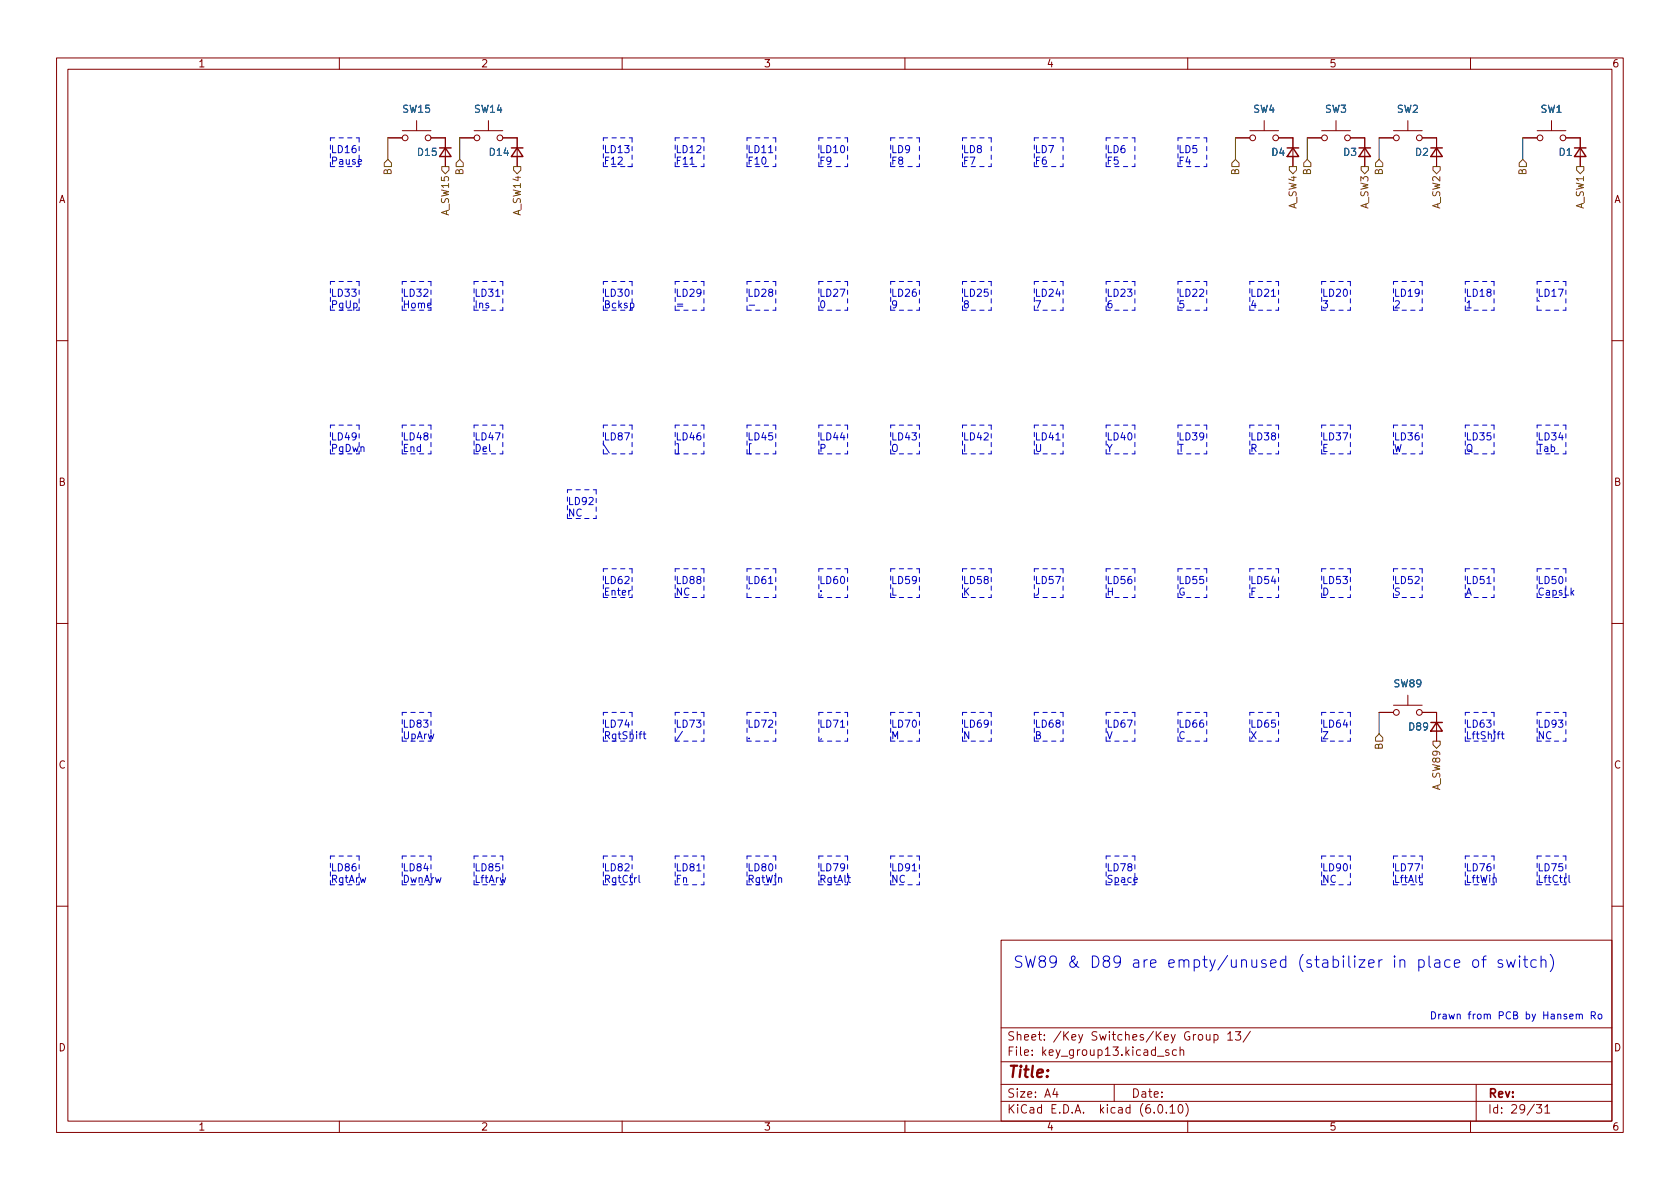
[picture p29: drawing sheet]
<svg xmlns="http://www.w3.org/2000/svg" width="297mm" height="210mm" viewBox="0 0 297 210" stroke-linecap="round" stroke-linejoin="round" font-family="sans-serif">
<defs><g id="words">
<text font-size="2.8" fill="#0000c2" x="179.1" y="171.1">SW89 &amp; D89 are empty/unused (stabilizer in place of switch)</text>
<text font-size="2.8" fill="#840000" x="178" y="190.6">Title:</text>
<g font-size="2.1" fill="#840000">
<text x="178" y="184">Sheet: /Key Switches/Key Group 13/</text>
<text x="178" y="186.7">File: key_group13.kicad_sch</text>
<text x="178" y="196.9">KiCad E.D.A. kicad (6.0.10)</text>
<text x="178" y="194.1">Size: A4</text>
<text x="200" y="194.1">Date:</text>
<text x="263" y="194.1">Rev:</text>
<text x="263" y="196.9">Id: 29/31</text>
</g>
<g font-size="1.8" fill="#840000">
<text x="35" y="11.9">1</text>
<text x="85" y="11.9">2</text>
<text x="135" y="11.9">3</text>
<text x="185" y="11.9">4</text>
<text x="235" y="11.9">5</text>
<text x="285" y="11.9">6</text>
<text x="10.3" y="35.9">A</text>
<text x="285.3" y="35.9">A</text>
<text x="10.3" y="85.9">B</text>
<text x="285.3" y="85.9">B</text>
<text x="10.3" y="135.9">C</text>
<text x="285.3" y="135.9">C</text>
<text x="10.3" y="185.9">D</text>
<text x="285.3" y="185.9">D</text>
<text x="35" y="199.9">1</text>
<text x="85" y="199.9">2</text>
<text x="135" y="199.9">3</text>
<text x="185" y="199.9">4</text>
<text x="235" y="199.9">5</text>
<text x="285" y="199.9">6</text>
</g>
<g font-size="1.8" fill="#006464">
<text x="71.3" y="19.9">SW15</text>
<text x="84" y="19.9">SW14</text>
<text x="221.6" y="19.9">SW4</text>
<text x="234.3" y="19.9">SW3</text>
<text x="247" y="19.9">SW2</text>
<text x="272.4" y="19.9">SW1</text>
<text x="73.9" y="27.6">D15</text>
<text x="86.6" y="27.6">D14</text>
<text x="224.9" y="27.6">D4</text>
<text x="237.6" y="27.6">D3</text>
<text x="250.3" y="27.6">D2</text>
<text x="275.7" y="27.6">D1</text>
<text x="246.5" y="121.5">SW89</text>
<text x="249.2" y="129.2">D89</text>
</g>
<g font-size="1.8" fill="#0000c2">
<text x="58.4" y="27.1">LD16</text>
<text x="58.4" y="29.1">Pause</text>
<text x="106.7" y="27.1">LD13</text>
<text x="106.7" y="29.1">F12</text>
<text x="119.4" y="27.1">LD12</text>
<text x="119.4" y="29.1">F11</text>
<text x="132.1" y="27.1">LD11</text>
<text x="132.1" y="29.1">F10</text>
<text x="144.8" y="27.1">LD10</text>
<text x="144.8" y="29.1">F9</text>
<text x="157.5" y="27.1">LD9</text>
<text x="157.5" y="29.1">F8</text>
<text x="170.2" y="27.1">LD8</text>
<text x="170.2" y="29.1">F7</text>
<text x="182.9" y="27.1">LD7</text>
<text x="182.9" y="29.1">F6</text>
<text x="195.6" y="27.1">LD6</text>
<text x="195.6" y="29.1">F5</text>
<text x="208.3" y="27.1">LD5</text>
<text x="208.3" y="29.1">F4</text>
<text x="58.4" y="52.5">LD33</text>
<text x="71.1" y="52.5">LD32</text>
<text x="83.8" y="52.5">LD31</text>
<text x="106.7" y="52.5">LD30</text>
<text x="119.4" y="52.5">LD29</text>
<text x="132.1" y="52.5">LD28</text>
<text x="144.8" y="52.5">LD27</text>
<text x="157.5" y="52.5">LD26</text>
<text x="170.2" y="52.5">LD25</text>
<text x="182.9" y="52.5">LD24</text>
<text x="195.6" y="52.5">LD23</text>
<text x="208.3" y="52.5">LD22</text>
<text x="221" y="52.5">LD21</text>
<text x="233.7" y="52.5">LD20</text>
<text x="246.4" y="52.5">LD19</text>
<text x="259.1" y="52.5">LD18</text>
<text x="271.8" y="52.5">LD17</text>
<text x="58.4" y="54.5">PgUp</text>
<text x="71.1" y="54.5">Home</text>
<text x="83.8" y="54.5">Ins</text>
<text x="106.7" y="54.5">Bcksp</text>
<text x="119.4" y="54.5">=</text>
<text x="144.8" y="54.5">0</text>
<text x="157.5" y="54.5">9</text>
<text x="170.2" y="54.5">8</text>
<text x="182.9" y="54.5">7</text>
<text x="195.6" y="54.5">6</text>
<text x="208.3" y="54.5">5</text>
<text x="221" y="54.5">4</text>
<text x="233.7" y="54.5">3</text>
<text x="246.4" y="54.5">2</text>
<text x="259.1" y="54.5">1</text>
<text x="271.8" y="54.5">`</text>
<text x="58.4" y="77.9">LD49</text>
<text x="71.1" y="77.9">LD48</text>
<text x="83.8" y="77.9">LD47</text>
<text x="106.7" y="77.9">LD87</text>
<text x="119.4" y="77.9">LD46</text>
<text x="132.1" y="77.9">LD45</text>
<text x="144.8" y="77.9">LD44</text>
<text x="157.5" y="77.9">LD43</text>
<text x="170.2" y="77.9">LD42</text>
<text x="182.9" y="77.9">LD41</text>
<text x="195.6" y="77.9">LD40</text>
<text x="208.3" y="77.9">LD39</text>
<text x="221" y="77.9">LD38</text>
<text x="233.7" y="77.9">LD37</text>
<text x="246.4" y="77.9">LD36</text>
<text x="259.1" y="77.9">LD35</text>
<text x="271.8" y="77.9">LD34</text>
<text x="58.4" y="79.9">PgDwn</text>
<text x="71.1" y="79.9">End</text>
<text x="83.8" y="79.9">Del</text>
<text x="106.7" y="79.9">\</text>
<text x="119.4" y="79.9">]</text>
<text x="132.1" y="79.9">[</text>
<text x="144.8" y="79.9">P</text>
<text x="157.5" y="79.9">O</text>
<text x="170.2" y="79.9">I</text>
<text x="182.9" y="79.9">U</text>
<text x="195.6" y="79.9">Y</text>
<text x="208.3" y="79.9">T</text>
<text x="221" y="79.9">R</text>
<text x="233.7" y="79.9">E</text>
<text x="246.4" y="79.9">W</text>
<text x="259.1" y="79.9">Q</text>
<text x="271.8" y="79.9">Tab</text>
<text x="100.3" y="89.3">LD92</text>
<text x="100.3" y="91.3">NC</text>
<text x="106.7" y="103.3">LD62</text>
<text x="106.7" y="105.3">Enter</text>
<text x="119.4" y="103.3">LD88</text>
<text x="119.4" y="105.3">NC</text>
<text x="132.1" y="103.3">LD61</text>
<text x="132.1" y="105.3">'</text>
<text x="144.8" y="103.3">LD60</text>
<text x="144.8" y="105.3">;</text>
<text x="157.5" y="103.3">LD59</text>
<text x="157.5" y="105.3">L</text>
<text x="170.2" y="103.3">LD58</text>
<text x="170.2" y="105.3">K</text>
<text x="182.9" y="103.3">LD57</text>
<text x="182.9" y="105.3">J</text>
<text x="195.6" y="103.3">LD56</text>
<text x="195.6" y="105.3">H</text>
<text x="208.3" y="103.3">LD55</text>
<text x="208.3" y="105.3">G</text>
<text x="221" y="103.3">LD54</text>
<text x="221" y="105.3">F</text>
<text x="233.7" y="103.3">LD53</text>
<text x="233.7" y="105.3">D</text>
<text x="246.4" y="103.3">LD52</text>
<text x="246.4" y="105.3">S</text>
<text x="259.1" y="103.3">LD51</text>
<text x="259.1" y="105.3">A</text>
<text x="271.8" y="103.3">LD50</text>
<text x="271.8" y="105.3">CapsLk</text>
<text x="71.1" y="128.7">LD83</text>
<text x="71.1" y="130.7">UpArw</text>
<text x="106.7" y="128.7">LD74</text>
<text x="106.7" y="130.7">RgtShift</text>
<text x="119.4" y="128.7">LD73</text>
<text x="132.1" y="128.7">LD72</text>
<text x="132.1" y="130.7">.</text>
<text x="144.8" y="128.7">LD71</text>
<text x="144.8" y="130.7">,</text>
<text x="157.5" y="128.7">LD70</text>
<text x="157.5" y="130.7">M</text>
<text x="170.2" y="128.7">LD69</text>
<text x="170.2" y="130.7">N</text>
<text x="182.9" y="128.7">LD68</text>
<text x="182.9" y="130.7">B</text>
<text x="195.6" y="128.7">LD67</text>
<text x="195.6" y="130.7">V</text>
<text x="208.3" y="128.7">LD66</text>
<text x="208.3" y="130.7">C</text>
<text x="221" y="128.7">LD65</text>
<text x="221" y="130.7">X</text>
<text x="233.7" y="128.7">LD64</text>
<text x="233.7" y="130.7">Z</text>
<text x="259.1" y="128.7">LD63</text>
<text x="259.1" y="130.7">LftShift</text>
<text x="271.8" y="128.7">LD93</text>
<text x="271.8" y="130.7">NC</text>
<text x="58.4" y="154.1">LD86</text>
<text x="71.1" y="154.1">LD84</text>
<text x="83.8" y="154.1">LD85</text>
<text x="106.7" y="154.1">LD82</text>
<text x="119.4" y="154.1">LD81</text>
<text x="132.1" y="154.1">LD80</text>
<text x="144.8" y="154.1">LD79</text>
<text x="157.5" y="154.1">LD91</text>
<text x="195.6" y="154.1">LD78</text>
<text x="233.7" y="154.1">LD90</text>
<text x="246.4" y="154.1">LD77</text>
<text x="259.1" y="154.1">LD76</text>
<text x="271.8" y="154.1">LD75</text>
<text x="58.4" y="156.1">RgtArw</text>
<text x="71.1" y="156.1">DwnArw</text>
<text x="83.8" y="156.1">LftArw</text>
<text x="106.7" y="156.1">RgtCtrl</text>
<text x="119.4" y="156.1">Fn</text>
<text x="132.1" y="156.1">RgtWin</text>
<text x="144.8" y="156.1">RgtAlt</text>
<text x="157.5" y="156.1">NC</text>
<text x="195.6" y="156.1">Space</text>
<text x="233.7" y="156.1">NC</text>
<text x="246.4" y="156.1">LftAlt</text>
<text x="259.1" y="156.1">LftWin</text>
<text x="271.8" y="156.1">LftCtrl</text>
<text x="252.7" y="180.2">Drawn from PCB by Hansem Ro</text>
</g>
<g font-size="1.8" fill="#725600">
<text x="69.2" y="30.9" transform="rotate(-90 69.2 30.9)">B</text>
<text x="81.9" y="30.9" transform="rotate(-90 81.9 30.9)">B</text>
<text x="219.1" y="30.9" transform="rotate(-90 219.1 30.9)">B</text>
<text x="231.8" y="30.9" transform="rotate(-90 231.8 30.9)">B</text>
<text x="244.5" y="30.9" transform="rotate(-90 244.5 30.9)">B</text>
<text x="269.9" y="30.9" transform="rotate(-90 269.9 30.9)">B</text>
<text x="79.4" y="38" transform="rotate(-90 79.4 38)">A_SW15</text>
<text x="92.1" y="38" transform="rotate(-90 92.1 38)">A_SW14</text>
<text x="229.2" y="37" transform="rotate(-90 229.2 37)">A_SW4</text>
<text x="241.9" y="37" transform="rotate(-90 241.9 37)">A_SW3</text>
<text x="254.6" y="37" transform="rotate(-90 254.6 37)">A_SW2</text>
<text x="280" y="37" transform="rotate(-90 280 37)">A_SW1</text>
<text x="244.5" y="132.5" transform="rotate(-90 244.5 132.5)">B</text>
<text x="254.6" y="139.6" transform="rotate(-90 254.6 139.6)">A_SW89</text>
</g>
</g></defs>
<g fill="none" stroke="#840000" stroke-width=".18">
<path d="M10 10.2h277v190.1h-277zM12 12.2h273v186.1h-273zM60 10.2v2M110 10.2v2M160 10.2v2M210 10.2v2M260 10.2v2M68.6 24.4h2.5M71.1 23.1h5.1M73.7 21.3v1.8M76.2 24.4h2.5v5.1M81.3 24.4h2.5"/>
<path d="M83.8 23.1h5.1M86.4 21.3v1.8M88.9 24.4h2.5v5.1M218.4 24.4h2.6M221 23.1h5.1M223.5 21.3v1.8M226.1 24.4h2.5v5.1M231.1 24.4h2.6M233.7 23.1h5.1M236.2 21.3v1.8M238.8 24.4h2.5v5.1M243.8 24.4h2.6"/>
<path d="M246.4 23.1h5.1M248.9 21.3v1.8M251.5 24.4h2.5v5.1M269.2 24.4h2.6M271.8 23.1h5.1M274.3 21.3v1.8M276.9 24.4h2.5v5.1M10 60.2h2M285 60.2h2M10 110.2h2M285 110.2h2M243.8 126h2.6"/>
<path d="M246.4 124.7h5.1M248.9 122.9v1.8M251.5 126h2.5v5.1M10 160.2h2M177 166.3h108v32h-108zM285 160.2h2M60 198.3v2M110 198.3v2M160 198.3v2M177 194.8h108M177 191.8h108M177 187.8h108"/>
<path d="M177 181.8h108M186.5 192.5l-.4 1h1M186.9 193v1M197 191.8v3M204.6 186.8h1.2M204.9 195.4l.2-.1a.81 .81 0 0 1 .6 .7 .81 .81 0 0 1-.3 .8h-.2a.81 .81 0 0 1-.6-.6 .81 .81 0 0 1 .3-.8zM206.2 196.7v.1M206.6 185.7l-.3-.1-.2 .2v.3l.5 .1v.4h-.5M206.9 195.8l.4-.5v1.5M206.9 196.8h.8M208 185.7l-.4-.1-.3 .3v.4l.1 .3h.6M208.5 195.4l.1-.1a.81 .81 0 0 1 .6 .7 .81 .81 0 0 1-.3 .8h-.1a.81 .81 0 0 1-.6-.6 .81 .81 0 0 1 .3-.8z"/>
<path d="M208.6 185.8l.3-.2 .3 .1 .1 .9M208.6 185.1v1.5M209.6 195.1a1.72 1.72 0 0 1 0 2.3M210 198.3v2M212 183l.4-.1 .2 .3v.4l-.2 .3h-.4l-.1-.3v-.4zM213.3 182.9l.1 1h.3l.2-.1M213.9 182.9v1M214.6 183l.5-.1 .3 .3v.4l-.2 .3h-.6M214.6 182.9v1.5M217.1 182.9l.4-.5v1.5M217.1 183.9h.8M218.4 182.4h1l-.5 .6 .4 .1v.7l-.2 .1h-.5l-.2-.1"/>
<path d="M221.1 182.4l-1.3 1.9M260 198.3v2M261 191.8v6.5M271.7 195.3h.9l-.5 .6 .4 .1v.7l-.2 .1h-.4l-.2-.1M273.1 195.8l.5-.5v1.5M273.1 196.8h.9"/>
<circle cx="71.6" cy="24.4" r=".51"/>
<circle cx="75.7" cy="24.4" r=".51"/>
<circle cx="84.3" cy="24.4" r=".51"/>
<circle cx="88.4" cy="24.4" r=".51"/>
<circle cx="221.5" cy="24.4" r=".51"/>
<circle cx="225.6" cy="24.4" r=".51"/>
<circle cx="234.2" cy="24.4" r=".51"/>
<circle cx="238.3" cy="24.4" r=".51"/>
<circle cx="246.9" cy="24.4" r=".51"/>
<circle cx="251" cy="24.4" r=".51"/>
<circle cx="272.3" cy="24.4" r=".51"/>
<circle cx="276.4" cy="24.4" r=".51"/>
<circle cx="246.9" cy="126" r=".51"/>
<circle cx="251" cy="126" r=".51"/>
</g>
<g fill="none" stroke="#840000" stroke-width=".25">
<path d="M77.7 26.2h2.1M78.7 26.2l1.1 1.5h-2.1zM90.4 26.2h2.1M91.4 26.2l1.1 1.5h-2.1zM227.6 26.2h2M228.6 26.2l1 1.5h-2zM240.3 26.2h2M241.3 26.2l1 1.5h-2zM253 26.2h2M254 26.2l1 1.5h-2zM278.4 26.2h2M279.4 26.2l1 1.5h-2z"/>
<path d="M253 127.8h2M254 127.8l1 1.5h-2z"/>
</g>
<g fill="none" stroke="#725600" stroke-width=".18">
<path d="M68.6 28.2l.6 .6v.7h-1.3v-.7zM78.1 29.5h1.3v.6l-.7 .6-.6-.6zM81.3 28.2l.6 .6v.7h-1.3v-.7zM90.8 29.5h1.3v.6l-.7 .6-.6-.6zM218.4 28.2l.7 .6v.7h-1.3v-.7zM228 29.5h1.2v.6l-.6 .6-.6-.6zM231.1 28.2l.7 .6v.7h-1.3v-.7zM240.7 29.5h1.2v.6l-.6 .6-.6-.6zM243.8 28.2l.7 .6v.7h-1.3v-.7zM253.4 29.5h1.2v.6l-.6 .6-.6-.6zM269.2 28.2l.7 .6v.7h-1.3v-.7zM278.8 29.5h1.2v.6l-.6 .6-.6-.6z"/>
<path d="M243.8 129.8l.7 .6v.7h-1.3v-.7zM253.4 131.1h1.2v.6l-.6 .6-.6-.6z"/>
</g>
<g fill="none" stroke="#0000c2" stroke-width=".18">
<path d="M122 29h.7M135.9 27h.7M87.6 52.4h.8M111.5 53.7l.3-.1 .3 .2-.1 .6h-.5M132.5 54h.9M224.8 52.4h.7M186.7 77.8h.7M111.5 104.4l-.3 .2M135.9 103.2h.7M262.9 103.2h.7M113.7 129.8h.5M113.9 129.4v1.1l.3 .1"/>
<path d="M120.7 129.3l-1.1 1.7M148.6 128.6h.7M264.7 129.8h.5M265.2 129.4l-.3 .2v1M265.4 129.8h.5M265.6 129.4v1.1l.3 .1M113 154.8v1.1l.2 .1M123.2 154h.7M149.9 155.2h.5M150.1 154.8v1.1l.3 .1M161.3 154h.7M250.8 155.2h.5"/>
<path d="M251 154.8v1.1l.3 .1M277.4 154.8v1.1l.2 .1M256.4 169.8l-.6-.1-.4 .4v.6l.2 .3 .2 .1 .6-.1M257.1 170.4l1-.2-.1-.4-.6-.1-.3 .3 .1 1 .2 .1 .6-.1M260.6 169.8a.54 .54 0 0 1 .8 .3v.6a.54 .54 0 0 1-.5 .4 .54 .54 0 0 1-.5-.4v-.6zM262 169.7h.8M262.8 169.1h-.4l-.1 .2v1.8M265.6 169.8l-.5-.1-.2 .3 .1 .3 .6 .2 .1 .2-.1 .3-.2 .1-.5-.1M266.4 169.7l.4 1.4 .3-1 .4 1 .4-1.4M268.7 169.1h-.1l.1 .1 .1-.1h-.1v.1M268.7 169.7v1.4M269.3 169.7h.8"/>
<path d="M269.6 169.1v1.7l.1 .2 .4 .1M271.6 169.8l-.5-.1-.4 .4v.6l.2 .3 .2 .1 .5-.1M272.5 169.9a.5 .5 0 0 1 .8 .1v1.1M272.5 169.1v2M274.1 168.8a2.29 2.29 0 0 1 0 3M278.7 179.5l.2-.2 .3 .1v.8M279.2 179.5l.2-.2 .3 .1 .1 .8M281.4 179.6l.6-.1 .1-.2-.1-.3-.6-.1v1.3M281.7 179.6l.4 .6M282.6 179.5l.2-.2 .4 .2v.4l-.1 .2-.3 .1-.2-.1z"/>
</g>
<g fill="none" stroke="#0000c2" stroke-width=".18" stroke-dasharray=".8 .8">
<path d="M58.4 24.4h5.1M58.4 29.5h5.1M58.4 29.5v-5.1M63.5 24.4v5.1M106.7 24.4h5.1M106.7 29.5h5.1M106.7 29.5v-5.1M111.8 24.4v5.1M111.8 29.5h-1.3M119.4 29.5v-5.1M119.4 29.5h5.1M119.4 24.4h5.1"/>
<path d="M124.5 24.4v5.1M132.1 29.5h5.1M132.1 29.5v-5.1M132.1 24.4h5.1M137.2 24.4v5.1M144.8 29.5v-5.1M144.8 24.4h5.1M144.8 29.5h5.1M149.9 24.4v5.1M157.5 24.4h5.1M157.5 29.5v-5.1M157.5 29.5h5.1"/>
<path d="M162.6 24.4v5.1M170.2 29.5v-5.1M170.2 29.5h5.1M170.2 24.4h5.1M175.3 24.4v5.1M182.9 24.4h5.1M182.9 29.5v-5.1M182.9 29.5h5.1M188 24.4v5.1M195.6 24.4h5.1M195.6 29.5h5.1M195.6 29.5v-5.1"/>
<path d="M200.7 24.4v5.1M208.3 29.5v-5.1M208.3 24.4h5.1M208.3 29.5h5.1M213.4 24.4v5.1M58.4 49.8h5.1M58.4 54.9v-5.1M58.4 54.9h5.1M63.5 49.8v5.1M71.1 54.9h5.1M71.1 49.8h5.1M71.1 54.9v-5.1"/>
<path d="M76.2 49.8v5.1M83.8 54.9v-5.1M83.8 54.9h5.1M83.8 49.8h5.1M88.9 49.8v5.1M106.7 54.9v-5.1M106.7 49.8h5.1M106.7 54.9h5.1M111.8 49.8v5.1M119.4 49.8h5.1M119.4 54.9v-5.1M119.4 54.9h5.1"/>
<path d="M124.5 49.8v5.1M132.1 54.9h5.1M132.1 54.9v-5.1M132.1 49.8h5.1M137.2 49.8v5.1M144.8 54.9v-5.1M144.8 54.9h5.1M144.8 49.8h5.1M149.9 49.8v5.1M157.5 54.9h5.1M157.5 49.8h5.1M157.5 54.9v-5.1"/>
<path d="M162.6 49.8v5.1M170.2 54.9v-5.1M170.2 54.9h5.1M170.2 49.8h5.1M175.3 49.8v5.1M182.9 54.9v-5.1M182.9 49.8h5.1M182.9 54.9h5.1M188 49.8v5.1M195.6 54.9v-5.1M195.6 49.8h5.1M195.6 54.9h5.1"/>
<path d="M200.7 49.8v5.1M208.3 54.9v-5.1M208.3 49.8h5.1M208.3 54.9h5.1M213.4 49.8v5.1M221 49.8h5.1M221 54.9h5.1M221 54.9v-5.1M226.1 49.8v5.1M233.7 54.9v-5.1M233.7 54.9h5.1M233.7 49.8h5.1"/>
<path d="M238.8 49.8v5.1M246.4 54.9v-5.1M246.4 54.9h5.1M246.4 49.8h5.1M251.5 49.8v5.1M259.1 49.8h5.1M259.1 54.9v-5.1M259.1 54.9h5.1M264.2 49.8v5.1M271.8 49.8h5.1M271.8 54.9v-5.1M271.8 54.9h5.1"/>
<path d="M276.9 49.8v5.1M58.4 75.2h5.1M63.5 75.2v5.1M71.1 75.2h5.1M76.2 75.2v5.1M83.8 75.2h5.1M88.9 75.2v5.1M106.7 75.2h5.1M111.8 75.2v5.1M119.4 75.2h5.1M124.5 75.2v5.1M132.1 75.2h5.1"/>
<path d="M137.2 75.2v5.1M144.8 75.2h5.1M149.9 75.2v5.1M157.5 75.2h5.1M162.6 75.2v5.1M170.2 75.2h5.1M175.3 75.2v5.1M182.9 75.2h5.1M188 75.2v5.1M195.6 75.2h5.1M200.7 75.2v5.1M208.3 75.2h5.1"/>
<path d="M213.4 75.2v5.1M221 75.2h5.1M226.1 75.2v5.1M233.7 75.2h5.1M238.8 75.2v5.1M246.4 75.2h5.1M251.5 75.2v5.1M259.1 75.2h5.1M264.2 75.2v5.1M271.8 75.2h5.1M276.9 75.2v5.1M58.4 80.3v-5.1"/>
<path d="M58.4 80.3h5.1M71.1 80.3v-5.1M71.1 80.3h5.1M83.8 80.3h5.1M83.8 80.3v-5.1M100.3 91.7h5.1M100.3 91.7v-5.1M100.3 86.6h5.1M105.4 86.6v5.1M106.7 80.3h5.1M106.7 80.3v-5.1M119.4 80.3h5.1"/>
<path d="M119.4 80.3v-5.1M132.1 80.3h5.1M132.1 80.3v-5.1M144.8 80.3v-5.1M144.8 80.3h5.1M157.5 80.3v-5.1M157.5 80.3h5.1M170.2 80.3v-5.1M170.2 80.3h5.1M182.9 80.3h5.1M182.9 80.3v-5.1M195.6 80.3h5.1"/>
<path d="M195.6 80.3v-5.1M208.3 80.3v-5.1M208.3 80.3h5.1M221 80.3h5.1M221 80.3v-5.1M233.7 80.3h5.1M233.7 80.3v-5.1M246.4 80.3h5.1M246.4 80.3v-5.1M259.1 80.3v-5.1M259.1 80.3h5.1M271.8 80.3v-5.1"/>
<path d="M271.8 80.3h5.1M106.7 105.7h5.1M106.7 105.7v-5.1M106.7 100.6h5.1M111.8 100.6v5.1M119.4 105.7v-5.1M119.4 105.7h5.1M119.4 100.6h5.1M124.5 100.6v5.1M132.1 105.7v-5.1M132.1 100.6h5.1M132.1 105.7h5.1"/>
<path d="M137.2 100.6v5.1M144.8 105.7v-5.1M144.8 100.6h5.1M144.8 105.7h5.1M149.9 100.6v5.1M157.5 105.7v-5.1M157.5 100.6h5.1M157.5 105.7h5.1M162.6 100.6v5.1M170.2 105.7h5.1M170.2 105.7v-5.1M170.2 100.6h5.1"/>
<path d="M175.3 100.6v5.1M182.9 105.7v-5.1M182.9 105.7h5.1M182.9 100.6h5.1M188 100.6v5.1M195.6 105.7v-5.1M195.6 100.6h5.1M195.6 105.7h5.1M200.7 100.6v5.1M208.3 100.6h5.1M208.3 105.7h5.1M208.3 105.7v-5.1"/>
<path d="M213.4 100.6v5.1M221 105.7v-5.1M221 100.6h5.1M221 105.7h5.1M226.1 100.6v5.1M233.7 105.7h5.1M233.7 105.7v-5.1M233.7 100.6h5.1M238.8 100.6v5.1M246.4 100.6h5.1M246.4 105.7v-5.1M246.4 105.7h5.1"/>
<path d="M251.5 100.6v5.1M259.1 100.6h5.1M259.1 105.7h5.1M259.1 105.7v-5.1M264.2 100.6v5.1M271.8 105.7v-5.1M271.8 100.6h5.1M271.8 105.7h5.1M276.9 100.6v5.1M71.1 131.1h5.1M71.1 126h5.1M71.1 131.1v-5.1"/>
<path d="M76.2 126v5.1M106.7 126h5.1M106.7 131.1h5.1M106.7 131.1v-5.1M111.8 126v5.1M119.4 131.1v-5.1M119.4 126h5.1M119.4 131.1h5.1M124.5 126v5.1M132.1 126h5.1M132.1 131.1h5.1M132.1 131.1v-5.1"/>
<path d="M137.2 126v5.1M144.8 131.1v-5.1M144.8 126h5.1M144.8 131.1h5.1M149.9 126v5.1M157.5 131.1h5.1M157.5 131.1v-5.1M157.5 126h5.1M162.6 126v5.1M170.2 131.1h5.1M170.2 131.1v-5.1M170.2 126h5.1"/>
<path d="M175.3 126v5.1M182.9 131.1v-5.1M182.9 126h5.1M182.9 131.1h5.1M188 126v5.1M195.6 131.1v-5.1M195.6 126h5.1M195.6 131.1h5.1M200.7 126v5.1M208.3 126h5.1M208.3 131.1v-5.1M208.3 131.1h5.1"/>
<path d="M213.4 126v5.1M221 131.1v-5.1M221 131.1h5.1M221 126h5.1M226.1 126v5.1M233.7 131.1v-5.1M233.7 131.1h5.1M233.7 126h5.1M238.8 126v5.1M259.1 131.1v-5.1M259.1 131.1h5.1M259.1 126h5.1"/>
<path d="M264.2 126v5.1M271.8 126h5.1M271.8 131.1h5.1M271.8 131.1v-5.1M276.9 126v5.1M58.4 156.5v-5.1M58.4 156.5h5.1M58.4 151.4h5.1M63.5 151.4v5.1M71.1 156.5v-5.1M71.1 156.5h5.1M71.1 151.4h5.1"/>
<path d="M76.2 151.4v5.1M83.8 156.5v-5.1M83.8 156.5h5.1M83.8 151.4h5.1M88.9 151.4v5.1M106.7 156.5v-5.1M106.7 156.5h5.1M106.7 151.4h5.1M111.8 151.4v5.1M119.4 156.5v-5.1M119.4 151.4h5.1M119.4 156.5h5.1"/>
<path d="M124.5 151.4v5.1M132.1 156.5v-5.1M132.1 156.5h5.1M132.1 151.4h5.1M137.2 151.4v5.1M144.8 151.4h5.1M144.8 156.5h5.1M144.8 156.5v-5.1M149.9 151.4v5.1M157.5 156.5v-5.1M157.5 156.5h5.1M157.5 151.4h5.1"/>
<path d="M162.6 151.4v5.1M195.6 151.4h5.1M195.6 156.5h5.1M195.6 156.5v-5.1M200.7 151.4v5.1M233.7 151.4h5.1M233.7 156.5h5.1M233.7 156.5v-5.1M238.8 151.4v5.1M246.4 151.4h5.1M246.4 156.5v-5.1M246.4 156.5h5.1"/>
<path d="M251.5 151.4v5.1M259.1 151.4h5.1M259.1 156.5v-5.1M259.1 156.5h5.1M264.2 151.4v5.1M271.8 156.5v-5.1M271.8 156.5h5.1M271.8 151.4h5.1M276.9 151.4v5.1"/>
</g>
<path d="M68.6 24.4v3.8M81.3 24.4v3.8M218.4 24.4v3.8M231.1 24.4v3.8M243.8 24.4v3.8M269.2 24.4v3.8M243.8 126v3.8" fill="none" stroke="#009600" stroke-width=".18"/>
<use href="#words"/>
</svg>
